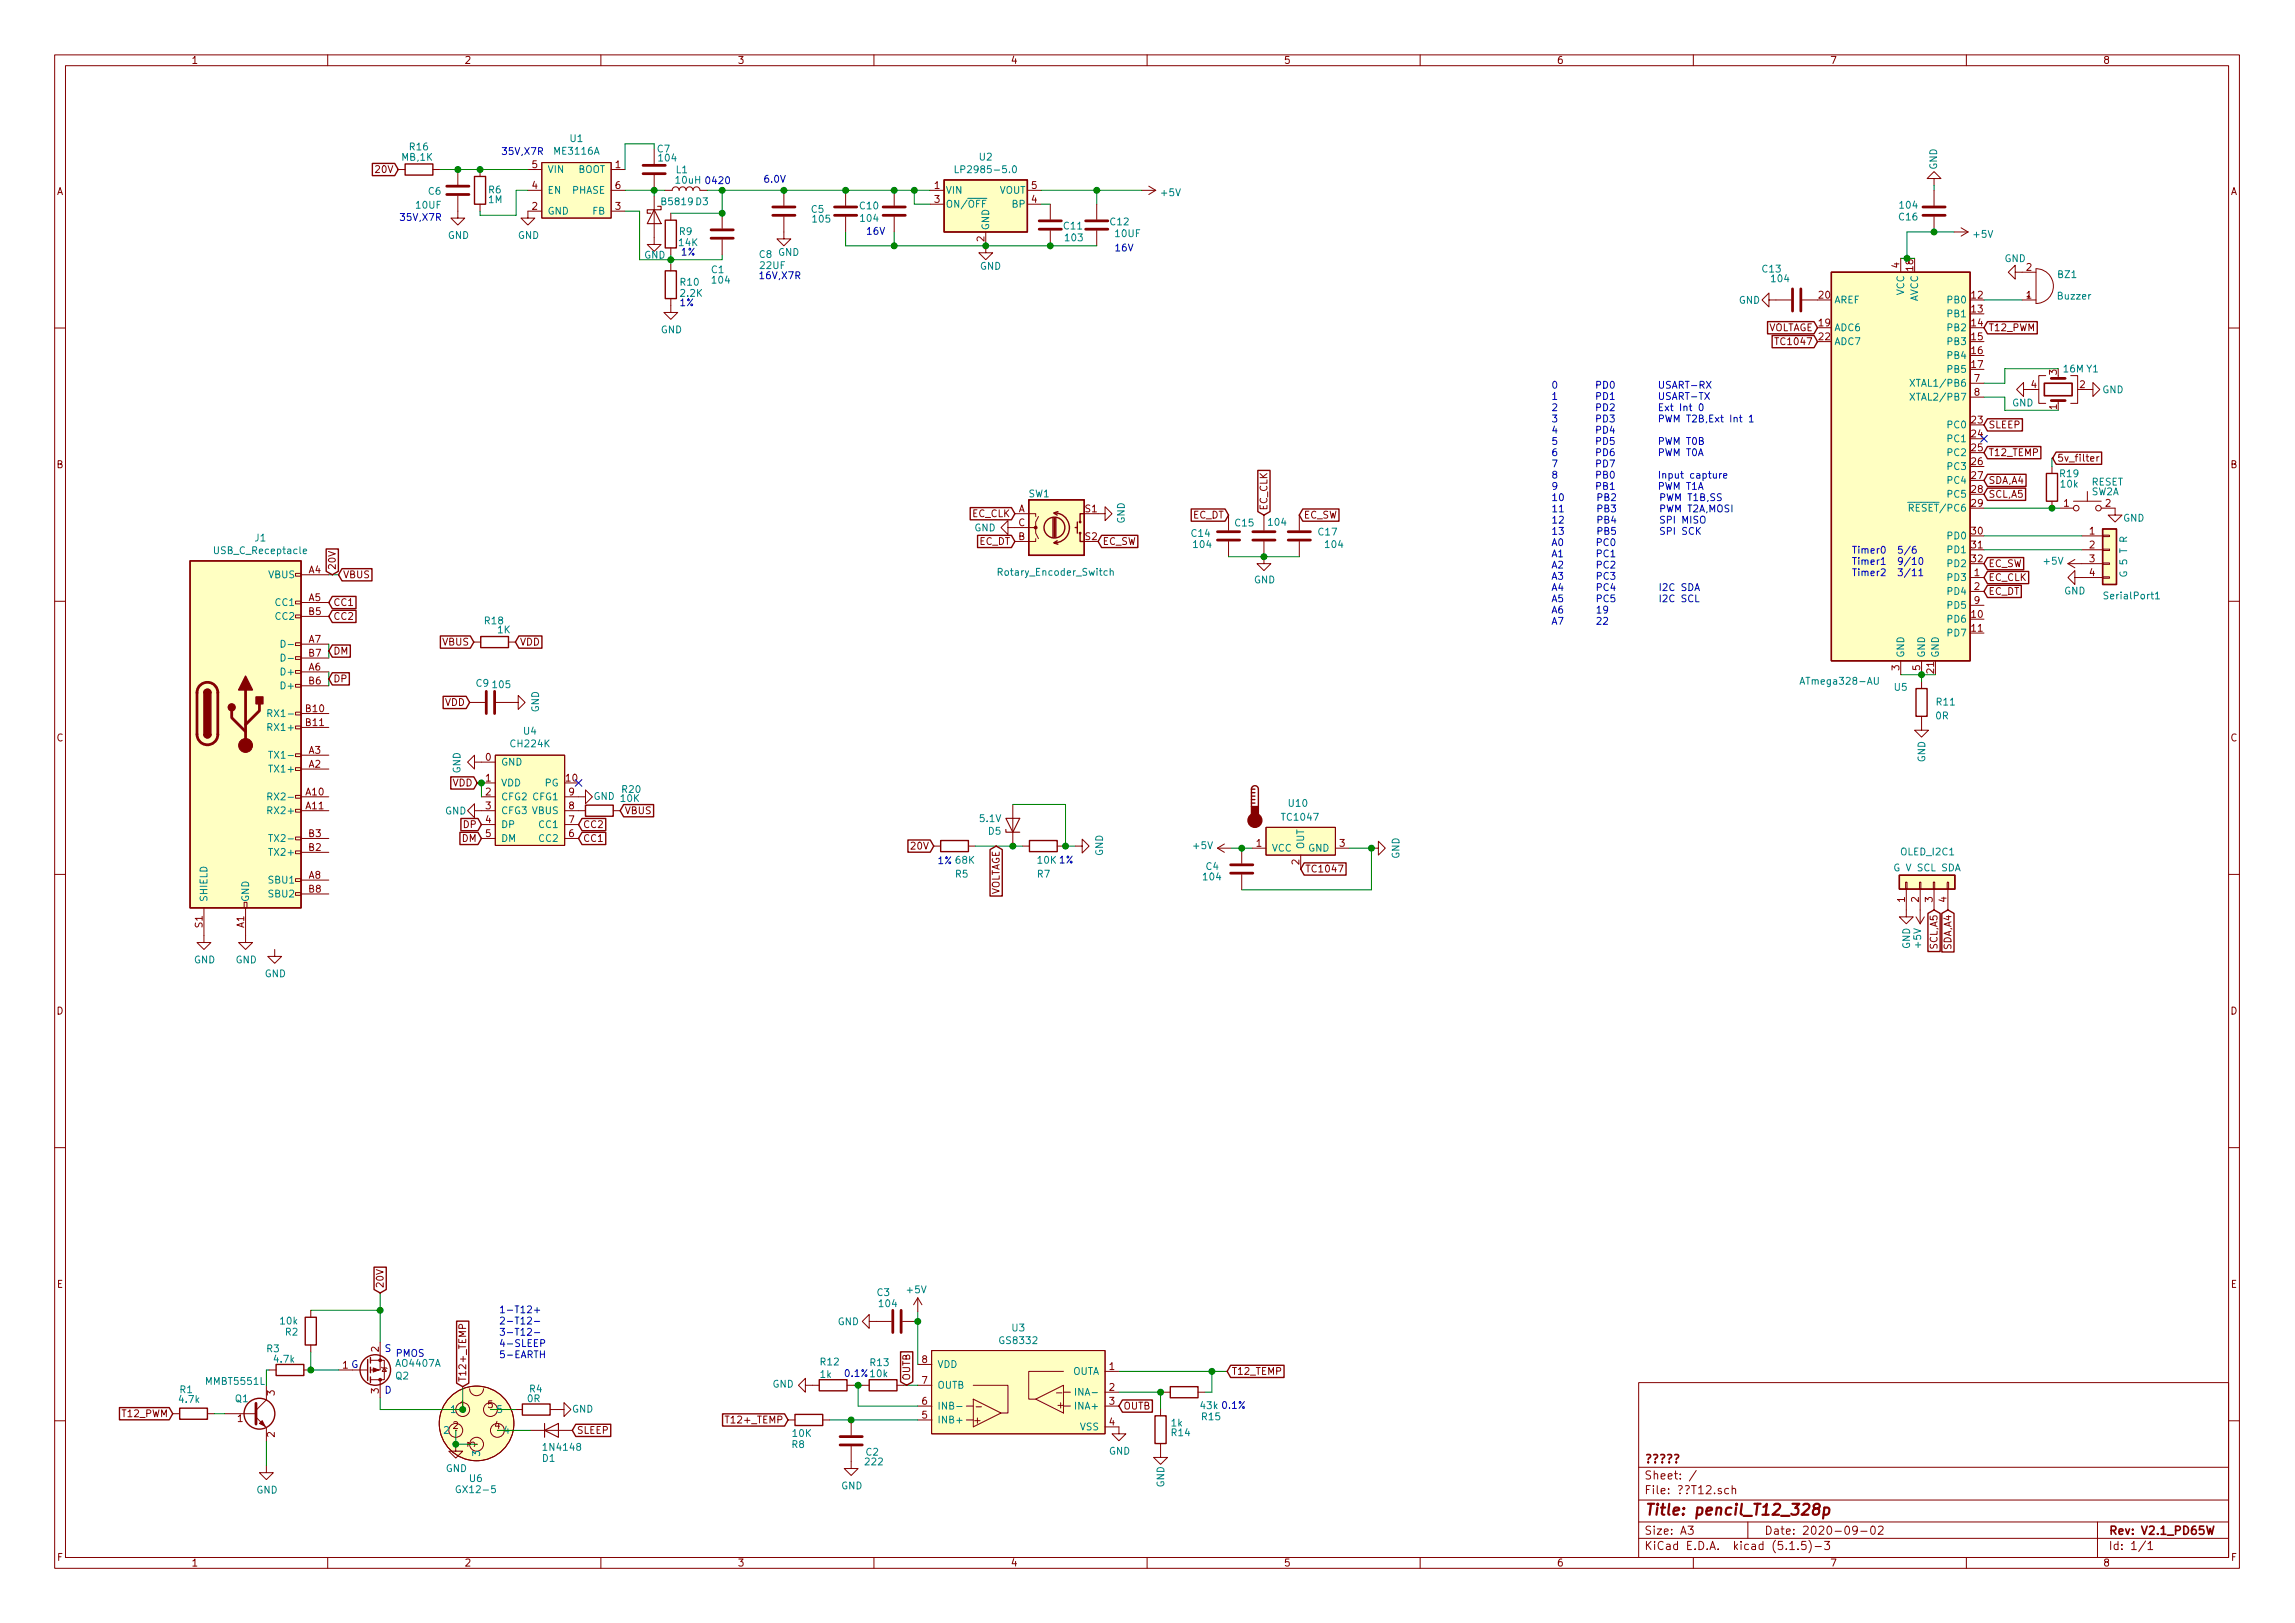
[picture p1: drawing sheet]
<svg xmlns="http://www.w3.org/2000/svg" width="420mm" height="297mm" viewBox="0 0 420 297" stroke-linecap="round" stroke-linejoin="round" font-family="sans-serif">
<defs><g id="words">
<text font-size="2.8" fill="#840000" x="301" y="277.3">Title: pencil_T12_328p</text>
<g font-size="2.1" fill="#840000">
<text x="301" y="273.5">File: T12.sch</text>
<text x="301" y="270.8">Sheet: /</text>
<text x="301" y="280.9">Size: A3</text>
<text x="323" y="280.9">Date: 2020-09-02</text>
<text x="386" y="280.9">Rev: V2.1_PD65W</text>
<text x="301" y="283.7">KiCad E.D.A. kicad (5.1.5)-3</text>
<text x="386" y="283.7">Id: 1/1</text>
</g>
<g font-size="1.8" fill="#840000">
<text x="35" y="11.7">1</text>
<text x="85" y="11.7">2</text>
<text x="135" y="11.7">3</text>
<text x="185" y="11.7">4</text>
<text x="235" y="11.7">5</text>
<text x="285" y="11.7">6</text>
<text x="335" y="11.7">7</text>
<text x="385" y="11.7">8</text>
<text x="10.4" y="35.7">A</text>
<text x="69" y="31.7">20V</text>
<text x="97.4" y="34.6">4</text>
<text x="97.4" y="30.8">5</text>
<text x="112.7" y="30.8">1</text>
<text x="112.7" y="34.6">6</text>
<text x="171.1" y="34.6">1</text>
<text x="188.9" y="34.6">5</text>
<text x="408.4" y="35.7">A</text>
<text x="97.4" y="38.4">2</text>
<text x="112.7" y="38.4">3</text>
<text x="171.1" y="37.1">3</text>
<text x="188.9" y="37.1">4</text>
<text x="180.2" y="44.2" transform="rotate(-90 180.2 44.2)">2</text>
<text x="347.7" y="49" transform="rotate(-90 347.7 49)">4</text>
<text x="371" y="49.6">2</text>
<text x="333" y="59.7">19</text>
<text x="333" y="54.6">20</text>
<text x="361" y="54.6">12</text>
<text x="361" y="57.2">13</text>
<text x="361" y="59.7">14</text>
<text x="371" y="54.6">1</text>
<text x="323.4" y="60.6">VOLTAGE</text>
<text x="325.7" y="63.2">TC1047</text>
<text x="333" y="62.3">22</text>
<text x="361" y="62.3">15</text>
<text x="361" y="64.8">16</text>
<text x="364" y="60.6">T12_PWM</text>
<text x="361" y="67.3">17</text>
<text x="361.5" y="69.9">7</text>
<text x="371.9" y="71">4</text>
<text x="376.6" y="68.6" transform="rotate(-90 376.6 68.6)">3</text>
<text x="380.8" y="71">2</text>
<text x="361" y="77.5">23</text>
<text x="361.5" y="72.4">8</text>
<text x="376.6" y="74.9" transform="rotate(-90 376.6 74.9)">1</text>
<text x="361" y="80">24</text>
<text x="361" y="82.6">25</text>
<text x="364" y="83.5">T12_TEMP</text>
<text x="364" y="78.4">SLEEP</text>
<text x="10.4" y="85.7">B</text>
<text x="361" y="85.1">26</text>
<text x="361" y="87.7">27</text>
<text x="364" y="88.6">SDA,A4</text>
<text x="376.6" y="84.5">5v_filter</text>
<text x="408.4" y="85.7">B</text>
<text x="177.9" y="94.7">EC_CLK</text>
<text x="186.4" y="93.8">A</text>
<text x="198.7" y="93.8">S1</text>
<text x="218.3" y="94.9">EC_DT</text>
<text x="232" y="93.5" transform="rotate(-90 232 93.5)">EC_CLK</text>
<text x="238.7" y="94.9">EC_SW</text>
<text x="361" y="90.2">28</text>
<text x="361" y="92.7">29</text>
<text x="364" y="91.1">SCL,A5</text>
<text x="377.9" y="92.7">1</text>
<text x="385.5" y="92.7">2</text>
<text x="179.2" y="99.7">EC_DT</text>
<text x="186.4" y="98.8">B</text>
<text x="186.4" y="96.3">C</text>
<text x="198.7" y="98.8">S2</text>
<text x="201.8" y="99.7">EC_SW</text>
<text x="361" y="97.8">30</text>
<text x="361" y="100.4">31</text>
<text x="382.5" y="97.8">1</text>
<text x="382.5" y="100.4">2</text>
<text x="56.5" y="104.9">A4</text>
<text x="61.5" y="104.4" transform="rotate(-90 61.5 104.4)">20V</text>
<text x="62.8" y="105.8">VBUS</text>
<text x="361" y="102.9">32</text>
<text x="361.5" y="105.4">1</text>
<text x="361.5" y="108">2</text>
<text x="364" y="106.3">EC_CLK</text>
<text x="364" y="103.8">EC_SW</text>
<text x="382.5" y="102.9">3</text>
<text x="382.5" y="105.4">4</text>
<text x="56.5" y="110">A5</text>
<text x="56.5" y="112.6">B5</text>
<text x="61" y="113.4">CC2</text>
<text x="61" y="110.9">CC1</text>
<text x="361" y="113.1">10</text>
<text x="361.5" y="110.5">9</text>
<text x="364" y="108.9">EC_DT</text>
<text x="56.5" y="117.6">A7</text>
<text x="61" y="119.8">DM</text>
<text x="81.1" y="118.1">VBUS</text>
<text x="95.1" y="118.1">VDD</text>
<text x="361" y="115.6">11</text>
<text x="56.5" y="122.7">A6</text>
<text x="56.5" y="125.3">B6</text>
<text x="56.5" y="120.2">B7</text>
<text x="61" y="124.9">DP</text>
<text x="347.7" y="122.7" transform="rotate(-90 347.7 122.7)">3</text>
<text x="351.5" y="122.7" transform="rotate(-90 351.5 122.7)">5</text>
<text x="354.1" y="123.2" transform="rotate(-90 354.1 123.2)">21</text>
<text x="56" y="130.3">B10</text>
<text x="81.5" y="129.2">VDD</text>
<text x="10.4" y="135.7">C</text>
<text x="56" y="132.9">B11</text>
<text x="56.5" y="138">A3</text>
<text x="408.4" y="135.7">C</text>
<text x="56.5" y="140.5">A2</text>
<text x="82.9" y="143.9">VDD</text>
<text x="88.9" y="139.2">0</text>
<text x="88.9" y="143">1</text>
<text x="103.7" y="143">10</text>
<text x="56" y="145.6">A10</text>
<text x="56" y="148.1">A11</text>
<text x="88.9" y="145.6">2</text>
<text x="88.9" y="148.1">3</text>
<text x="104.2" y="148.1">8</text>
<text x="104.2" y="145.6">9</text>
<text x="114.3" y="149">VBUS</text>
<text x="56.5" y="155.7">B2</text>
<text x="56.5" y="153.2">B3</text>
<text x="84.6" y="154.1">DM</text>
<text x="84.9" y="151.5">DP</text>
<text x="88.9" y="150.7">4</text>
<text x="88.9" y="153.2">5</text>
<text x="104.2" y="153.2">6</text>
<text x="104.2" y="150.7">7</text>
<text x="106.7" y="154.1">CC1</text>
<text x="106.7" y="151.5">CC2</text>
<text x="167" y="155.5">20V</text>
<text x="230" y="155">1</text>
<text x="245.3" y="155">3</text>
<text x="56.5" y="160.8">A8</text>
<text x="237.9" y="158.3" transform="rotate(-90 237.9 158.3)">2</text>
<text x="238.9" y="159.7">TC1047</text>
<text x="56.5" y="163.4">B8</text>
<text x="183" y="164.2" transform="rotate(-90 183 164.2)">VOLTAGE</text>
<text x="348.7" y="165.1" transform="rotate(-90 348.7 165.1)">1</text>
<text x="351.3" y="165.1" transform="rotate(-90 351.3 165.1)">2</text>
<text x="353.8" y="165.1" transform="rotate(-90 353.8 165.1)">3</text>
<text x="356.4" y="165.1" transform="rotate(-90 356.4 165.1)">4</text>
<text x="37.1" y="169.8" transform="rotate(-90 37.1 169.8)">S1</text>
<text x="44.7" y="169.8" transform="rotate(-90 44.7 169.8)">A1</text>
<text x="354.7" y="173.6" transform="rotate(-90 354.7 173.6)">SCL,A5</text>
<text x="357.3" y="173.8" transform="rotate(-90 357.3 173.8)">SDA,A4</text>
<text x="10.4" y="185.7">D</text>
<text x="408.4" y="185.7">D</text>
<text x="10.4" y="235.7">E</text>
<text x="70.2" y="235.9" transform="rotate(-90 70.2 235.9)">20V</text>
<text x="408.4" y="235.7">E</text>
<text x="69.3" y="247.4" transform="rotate(-90 69.3 247.4)">2</text>
<text x="168.8" y="249.5">8</text>
<text x="203.1" y="250.7">1</text>
<text x="225.5" y="251.6">T12_TEMP</text>
<text x="50.3" y="255.4" transform="rotate(-90 50.3 255.4)">3</text>
<text x="69.3" y="255" transform="rotate(-90 69.3 255)">3</text>
<text x="84.2" y="257.7">1</text>
<text x="85.3" y="253" transform="rotate(-90 85.3 253)">T12+_TEMP</text>
<text x="89.3" y="257.7">5</text>
<text x="166.6" y="252.7" transform="rotate(-90 166.6 252.7)">OUTB</text>
<text x="168.8" y="257.1">6</text>
<text x="168.8" y="253.3">7</text>
<text x="193.6" y="255.5">-</text>
<text x="193.7" y="257.8">+</text>
<text x="203.1" y="254.5">2</text>
<text x="203.1" y="257.1">3</text>
<text x="205.6" y="258">OUTB</text>
<text x="22.5" y="259.4">T12_PWM</text>
<text x="43.5" y="260.3">1</text>
<text x="50.3" y="263" transform="rotate(-90 50.3 263)">2</text>
<text x="83" y="261.5">2</text>
<text x="90.6" y="261.5">4</text>
<text x="105.6" y="262.4">SLEEP</text>
<text x="133.5" y="260.5">T12+_TEMP</text>
<text x="168.8" y="259.6">5</text>
<text x="178.4" y="260.6">+</text>
<text x="178.9" y="258">-</text>
<text x="203.1" y="260.9">4</text>
<text x="87" y="264.8" transform="rotate(-90 87 264.8)">3</text>
<text x="10.5" y="285.7">F</text>
<text x="35" y="286.7">1</text>
<text x="85" y="286.7">2</text>
<text x="135" y="286.7">3</text>
<text x="185" y="286.7">4</text>
<text x="235" y="286.7">5</text>
<text x="285" y="286.7">6</text>
<text x="335" y="286.7">7</text>
<text x="385" y="286.7">8</text>
<text x="408.5" y="285.7">F</text>
</g>
<g font-size="1.8" fill="#008484">
<text x="73.6" y="29.4">MB,1K</text>
<text x="75.1" y="27.5">R16</text>
<text x="101.6" y="28.3">ME3116A</text>
<text x="104.4" y="26">U1</text>
<text x="120.4" y="27.9">C7</text>
<text x="120.7" y="29.6">104</text>
<text x="179.3" y="29.4">U2</text>
<text x="78.5" y="35.6">C6</text>
<text x="89.5" y="35.4">R6</text>
<text x="100.2" y="35.5">EN</text>
<text x="100.2" y="31.7">VIN</text>
<text x="104.8" y="35.5">PHASE</text>
<text x="105.8" y="31.7">BOOT</text>
<text x="123.8" y="31.7">L1</text>
<text x="173.1" y="35.5">VIN</text>
<text x="175.8" y="31.7">LP2985-5.0</text>
<text x="182.9" y="35.5">VOUT</text>
<text x="212.7" y="35.9">+5V</text>
<text x="354.6" y="31.1" transform="rotate(-90 354.6 31.1)">GND</text>
<text x="76.3" y="38.2">10UF</text>
<text x="89.5" y="37.2">1M</text>
<text x="100.2" y="39.3">GND</text>
<text x="108.5" y="39.3">FB</text>
<text x="121.4" y="37.6">B5819 D3</text>
<text x="148.6" y="38.9">C5</text>
<text x="148.9" y="40.7">105</text>
<text x="157.5" y="38.3">C10</text>
<text x="157.7" y="40.6">104</text>
<text x="173.1" y="38">ON/OFF</text>
<text x="185.4" y="38">BP</text>
<text x="194.8" y="42">C11</text>
<text x="203.3" y="41.2">C12</text>
<text x="347.7" y="40.3">C16</text>
<text x="347.9" y="38.2">104</text>
<text x="82" y="43.7">GND</text>
<text x="94.8" y="43.7">GND</text>
<text x="117.9" y="47.3">GND</text>
<text x="124.4" y="45">14K</text>
<text x="124.4" y="43">R9</text>
<text x="139" y="47.2">C8 GND</text>
<text x="181.1" y="42.2" transform="rotate(-90 181.1 42.2)">GND</text>
<text x="195.1" y="44.2">103</text>
<text x="204.3" y="43.4">10UF</text>
<text x="361.4" y="43.5">+5V</text>
<text x="367" y="48">GND</text>
<text x="124.6" y="52.3">R10</text>
<text x="130.3" y="50">C1</text>
<text x="130.5" y="51.9">104</text>
<text x="139.2" y="49.2">22UF</text>
<text x="179.4" y="49.4">GND</text>
<text x="322.7" y="49.9">C13</text>
<text x="324.4" y="51.6">104</text>
<text x="376.8" y="50.9">BZ1</text>
<text x="124.7" y="54.3">2.2K</text>
<text x="318.3" y="55.6">GND</text>
<text x="335.8" y="55.5">AREF</text>
<text x="348.6" y="54.1" transform="rotate(-90 348.6 54.1)">VCC</text>
<text x="351.2" y="55.3" transform="rotate(-90 351.2 55.3)">AVCC</text>
<text x="356.7" y="55.5">PB0</text>
<text x="356.7" y="58.1">PB1</text>
<text x="376.8" y="54.8">Buzzer</text>
<text x="121" y="61">GND</text>
<text x="335.8" y="60.6">ADC6</text>
<text x="335.8" y="63.2">ADC7</text>
<text x="356.7" y="60.6">PB2</text>
<text x="356.7" y="63.2">PB3</text>
<text x="356.7" y="65.7">PB4</text>
<text x="350.6" y="70.8">XTAL1/PB6</text>
<text x="356.7" y="68.2">PB5</text>
<text x="377.9" y="68.2">16M Y1</text>
<text x="384.9" y="72">GND</text>
<text x="350.6" y="73.3">XTAL2/PB7</text>
<text x="368.4" y="74.4">GND</text>
<text x="356.7" y="78.4">PC0</text>
<text x="356.7" y="80.9">PC1</text>
<text x="356.7" y="83.5">PC2</text>
<text x="356.7" y="86">PC3</text>
<text x="356.7" y="88.6">PC4</text>
<text x="377.2" y="87.3">R19</text>
<text x="377.3" y="89.2">10k</text>
<text x="382.9" y="88.9">RESET</text>
<text x="188.3" y="91">SW1</text>
<text x="205.9" y="95.8" transform="rotate(-90 205.9 95.8)">GND</text>
<text x="350.3" y="93.6">RESET/PC6</text>
<text x="356.7" y="91.1">PC5</text>
<text x="382.9" y="90.6">SW2A</text>
<text x="388.7" y="95.5">GND</text>
<text x="39.5" y="101.4">USB_C_Receptacle</text>
<text x="46.7" y="99.1">J1</text>
<text x="178.4" y="97.2">GND</text>
<text x="218.2" y="98.3">C14</text>
<text x="218.6" y="100.3">104</text>
<text x="226.2" y="96.4">C15</text>
<text x="232.3" y="96.2">104</text>
<text x="241.4" y="98">C17</text>
<text x="242.7" y="100.3">104</text>
<text x="356.7" y="98.7">PD0</text>
<text x="356.7" y="101.3">PD1</text>
<text x="49.2" y="105.8">VBUS</text>
<text x="183.1" y="105.4">Rotary_Encoder_Switch</text>
<text x="229.6" y="106.8">GND</text>
<text x="356.7" y="106.3">PD3</text>
<text x="356.7" y="103.8">PD2</text>
<text x="374.3" y="103.3">+5V</text>
<text x="389.4" y="105" transform="rotate(-90 389.4 105)">G 5 T R</text>
<text x="50.6" y="110.9">CC1</text>
<text x="50.6" y="113.4">CC2</text>
<text x="356.7" y="114">PD6</text>
<text x="356.7" y="108.9">PD4</text>
<text x="356.7" y="111.4">PD5</text>
<text x="377.9" y="108.8">GND</text>
<text x="385.6" y="109.7">SerialPort1</text>
<text x="88.8" y="114.3">R18</text>
<text x="91.1" y="115.9">1K</text>
<text x="356.7" y="116.5">PD7</text>
<text x="51.8" y="123.6">D+</text>
<text x="87.2" y="125.7">C9</text>
<text x="90.3" y="125.9">105</text>
<text x="330.3" y="125.3">ATmega328-AU</text>
<text x="348.6" y="120.4" transform="rotate(-90 348.6 120.4)">GND</text>
<text x="352.4" y="120.4" transform="rotate(-90 352.4 120.4)">GND</text>
<text x="355" y="120.4" transform="rotate(-90 355 120.4)">GND</text>
<text x="50.1" y="131.2">RX1-</text>
<text x="51.8" y="126.1">D+</text>
<text x="98.7" y="130.4" transform="rotate(-90 98.7 130.4)">GND</text>
<text x="346.9" y="126.4">U5</text>
<text x="354.4" y="131.7">0R</text>
<text x="354.6" y="129.1">R11</text>
<text x="49.6" y="133.8">RX1+</text>
<text x="93.6" y="136.8">CH224K</text>
<text x="95.9" y="134.5">U4</text>
<text x="49.8" y="141.4">TX1+</text>
<text x="50.3" y="138.8">TX1-</text>
<text x="84.3" y="141.6" transform="rotate(-90 84.3 141.6)">GND</text>
<text x="91.7" y="140.1">GND</text>
<text x="91.7" y="143.9">VDD</text>
<text x="99.8" y="143.9">PG</text>
<text x="352.5" y="139.5" transform="rotate(-90 352.5 139.5)">GND</text>
<text x="49.6" y="149">RX2+</text>
<text x="50.1" y="146.5">RX2-</text>
<text x="81.5" y="149.1">GND</text>
<text x="91.7" y="146.5">CFG2 CFG1</text>
<text x="91.7" y="149">CFG3 VBUS</text>
<text x="108.7" y="146.4">GND 10K</text>
<text x="113.9" y="145.1">R20</text>
<text x="236" y="147.7">U10</text>
<text x="50.3" y="154.1">TX2-</text>
<text x="91.7" y="151.5">DP</text>
<text x="91.7" y="154.1">DM</text>
<text x="98.8" y="154.1">CC2</text>
<text x="98.8" y="151.5">CC1</text>
<text x="179.5" y="150.5">5.1V</text>
<text x="181" y="152.8">D5</text>
<text x="218.6" y="155.4">+5V</text>
<text x="232.8" y="155.9">VCC</text>
<text x="234.8" y="150.2">TC1047</text>
<text x="238.8" y="155.5" transform="rotate(-90 238.8 155.5)">OUT</text>
<text x="239.5" y="155.9">GND</text>
<text x="49.4" y="161.7">SBU1</text>
<text x="49.8" y="156.6">TX2+</text>
<text x="175" y="160.6">R5</text>
<text x="189.9" y="160.6">R7</text>
<text x="201.9" y="156.7" transform="rotate(-90 201.9 156.7)">GND</text>
<text x="220.4" y="161.1">104</text>
<text x="220.8" y="159.2">C4</text>
<text x="256.2" y="157.2" transform="rotate(-90 256.2 157.2)">GND</text>
<text x="347.2" y="159.5">G V SCL SDA</text>
<text x="348.1" y="156.6">OLED_I2C1</text>
<text x="38" y="165.1" transform="rotate(-90 38 165.1)">SHIELD</text>
<text x="45.6" y="165.1" transform="rotate(-90 45.6 165.1)">GND</text>
<text x="49.4" y="164.2">SBU2</text>
<text x="349.7" y="173.7" transform="rotate(-90 349.7 173.7)">GND</text>
<text x="351.7" y="173.4" transform="rotate(-90 351.7 173.4)">+5V</text>
<text x="35.5" y="176.3">GND</text>
<text x="43.1" y="176.3">GND</text>
<text x="48.5" y="178.9">GND</text>
<text x="160.6" y="237.2">C3</text>
<text x="161.1" y="239.2">104</text>
<text x="166.1" y="236.7">+5V</text>
<text x="51.4" y="242.4">10k</text>
<text x="52.3" y="244.4">R2</text>
<text x="153.4" y="242.5">GND</text>
<text x="183.2" y="246">GS8332</text>
<text x="185.3" y="243.7">U3</text>
<text x="48.9" y="247.5">R3</text>
<text x="50.3" y="249.4">4.7k</text>
<text x="72.6" y="250.2">AO4407A</text>
<text x="150.3" y="249.9">R12</text>
<text x="159.4" y="250">R13</text>
<text x="171.6" y="250.4">VDD</text>
<text x="196.3" y="251.6">OUTA</text>
<text x="32.9" y="256.8">4.7k</text>
<text x="33" y="255">R1</text>
<text x="37.9" y="253.5">MMBT5551L</text>
<text x="43.1" y="256.6">Q1</text>
<text x="72.5" y="252.5">Q2</text>
<text x="96.6" y="256.6">0R</text>
<text x="97" y="254.8">R4</text>
<text x="141.4" y="254">GND</text>
<text x="150.2" y="252.2">1k</text>
<text x="171.6" y="258">INB-</text>
<text x="171.6" y="254.2">OUTB</text>
<text x="197.2" y="258">INA+</text>
<text x="197.7" y="255.4">INA-</text>
<text x="81.4" y="262.4">2</text>
<text x="82.7" y="258.6">1</text>
<text x="90.8" y="258.6">5</text>
<text x="92.1" y="262.4">4</text>
<text x="104.7" y="258.5">GND</text>
<text x="145.2" y="263">10K</text>
<text x="171.6" y="260.5">INB+</text>
<text x="197.8" y="261.8">VSS</text>
<text x="214.5" y="261.1">1k</text>
<text x="214.5" y="262.9">R14</text>
<text x="220.1" y="259.9">R15</text>
<text x="81.6" y="269.4">GND</text>
<text x="87.9" y="266.3" transform="rotate(-90 87.9 266.3)">3</text>
<text x="99.3" y="267.5">D1</text>
<text x="99.8" y="265.5">1N4148</text>
<text x="145" y="265">R8</text>
<text x="158.5" y="268.2">222</text>
<text x="158.6" y="266.4">C2</text>
<text x="203" y="266.2">GND</text>
<text x="46.9" y="273.3">GND</text>
<text x="84.1" y="273.3">GX12-5</text>
<text x="86" y="271.2">U6</text>
<text x="154" y="272.6">GND</text>
<text x="213.2" y="272.2" transform="rotate(-90 213.2 272.2)">GND</text>
</g>
<g font-size="1.8" fill="#0000c2">
<text x="91.7" y="28.4">35V,X7R</text>
<text x="123.8" y="33.6">10uH 0420</text>
<text x="139.7" y="33.4">6.0V</text>
<text x="73" y="40.4">35V,X7R</text>
<text x="124.6" y="46.8">1%</text>
<text x="158.5" y="43">16V</text>
<text x="204" y="46">16V</text>
<text x="138.8" y="51.1">16V,X7R</text>
<text x="124.3" y="56">1%</text>
<text x="284" y="71.1">0</text>
<text x="284" y="73.2">1</text>
<text x="284" y="75.2">2</text>
<text x="284" y="77.3">3</text>
<text x="284" y="79.4">4</text>
<text x="284" y="81.4">5</text>
<text x="284" y="83.5">6</text>
<text x="284" y="85.5">7</text>
<text x="284" y="87.6">8</text>
<text x="284" y="89.6">9</text>
<text x="284" y="91.7">10</text>
<text x="284" y="93.8">11</text>
<text x="284" y="95.8">12</text>
<text x="284" y="97.9">13</text>
<text x="284" y="99.9">A0</text>
<text x="284" y="102">A1</text>
<text x="339" y="101.3">Timer0 5/6</text>
<text x="284" y="104">A2</text>
<text x="284" y="106.1">A3</text>
<text x="339" y="103.4">Timer1 9/10</text>
<text x="339" y="105.4">Timer2 3/11</text>
<text x="284" y="108.2">A4</text>
<text x="284" y="110.2">A5</text>
<text x="284" y="112.3">A6</text>
<text x="284" y="114.3">A7</text>
<text x="171.6" y="158.2">1% 68K</text>
<text x="190" y="158.1">10K 1%</text>
<text x="91.3" y="240.3">1-T12+</text>
<text x="91.3" y="242.4">2-T12-</text>
<text x="91.3" y="244.5">3-T12-</text>
<text x="62.8" y="250.5">1 G</text>
<text x="70.4" y="247.4">S</text>
<text x="72.4" y="248.3">PMOS</text>
<text x="91.3" y="246.5">4-SLEEP</text>
<text x="91.3" y="248.6">5-EARTH</text>
<text x="70.4" y="255.1">D</text>
<text x="154.4" y="252">0.1% 10k</text>
<text x="219.9" y="257.9">43k 0.1%</text>
</g>
<text font-size="1.8" fill="#008400" x="350.3" y="49.5" transform="rotate(-90 350.3 49.5)">18</text>
</g></defs>
<g fill="none" stroke="#840000" stroke-width=".18">
<path d="M10 10h400v277h-400zM12 12h396v273.1h-396zM60 10v2M110 10v2M160 10v2M210 10v2M260 10v2M310 10v2M360 10v2M72.9 31h1.3M79.2 31h1.3M83.8 35.9v4h1.3l-1.3 1.3-1.3-1.3h1.3"/>
<path d="M83.8 31v2.8M87.9 31v1.3M87.9 37.4v1.2M96.6 34.8h2.6M96.6 31h2.6M99.2 29.8h12.7v10.1h-12.7zM99.2 38.6h-2.6v1.3h1.3l-1.3 1.3-1.2-1.3h1.2M111.9 34.8h2.5M111.9 31h2.5M111.9 38.6h2.5M119.8 35.9v8.8h1.2l-1.2 1.3-1.3-1.3h1.3M119.8 27.2v2.8"/>
<path d="M119.8 32v2.8M121.8 34.8h1.3a.63 .63 0 0 1 .6-.6 .63 .63 0 0 1 .6 .6 .63 .63 0 0 1 .7-.6 .63 .63 0 0 1 .6 .6 .63 .63 0 0 1 .6-.6 .63 .63 0 0 1 .7 .6 .63 .63 0 0 1 .6-.6 .63 .63 0 0 1 .6 .6h1.3M122.8 39v1.3M132.2 39v2.8M143.5 39.7v4h1.3l-1.3 1.3-1.3-1.3h1.3M143.5 34.8v2.8M154.8 34.8v2.8M154.8 39.7v2.8M163.7 34.8v2.8M163.7 39.7v2.8M170.3 34.8h2.5M170.3 37.4h2.5"/>
<path d="M188.1 34.8h2.5M188.1 37.4h2.5M192.3 37.4v2.8M200.8 37.4v2.8M209 34.8h2.6M210.3 34.1l1.3 .7M211.6 34.8l-1.3 .8M354.1 32.7h1.2l-1.2-1.3-1.3 1.3h1.3v1.2M354.1 34.8v2.8M354.1 39.7v2.8M122.8 54.6v2.6h1.3l-1.3 1.3-1.3-1.3h1.3M122.8 45.4v1.2"/>
<path d="M122.8 48.3v1.3M132.2 43.9v2.7M180.5 42.5v3.8h1.2l-1.2 1.2-1.3-1.2h1.3M192.3 42.2v2.8M200.8 42.2v2.8M323.8 54.9v-1.3l-1.2 1.3 1.2 1.3v-1.3h4.1M329.9 54.9h2.8M348 47.3v2.5M357.8 42.5h2.5M359 41.7l1.3 .8M360.3 42.5l-1.3 .7M368.9 49.8v-1.2l-1.2 1.2 1.2 1.3v-1.3h3.8"/>
<path d="M370.2 54.9h2.5M372.7 49.2a3.2 3.2 0 0 1 3.2 3.2 3.2 3.2 0 0 1-3.2 3.1zM10 60h2M324.9 61.8h.7M360.7 70.1h2.5M360.7 72.7h2.5M370.5 71.3v-1.3l-1.3 1.3 1.3 1.3v-1.3h1.2M374.5 68.7h-1.2v5.1h1.2M376.8 68.7v.6M376.8 73.3v.5M379.1 68.7h1.3v5.1h-1.3M381.9 71.3h1.3v-1.3l1.2 1.3-1.2 1.3v-1.3"/>
<path d="M408 60h2M184.5 96.6v-1.3l-1.2 1.3 1.2 1.2v-1.2h5.1v1l.5 1M185.8 94h3.8v.5M189.6 98.6v.5h-3.8M190.1 94.5l-.5 1v1.1h-.5M201 94h1.3v-1.3l1.3 1.3-1.3 1.3v-1.3M224.9 94.3v2.8M224.9 99.1v2.8M231.4 99.1v4.1h1.3l-1.3 1.2-1.3-1.2h1.3M231.4 94.3v2.8M237.9 94.3v2.8M237.9 99.1v2.8"/>
<path d="M375.7 85.4v1.3M375.7 91.7v1.3M377.1 93h2.5M379.6 91.7h5.1M381.1 98.1h3.8M382.1 90v1.7M383.9 83.6v.8M384.3 83.6l-.4 .2M384.7 93h2.5v1.3h1.3l-1.3 1.2-1.2-1.2h1.2M384.9 98h1.3v.2h-1.3zM10 110h2M54.1 117.6h1v.5h-1z"/>
<path d="M54.1 112.6h1v.5h-1zM54.1 110h1v.5h-1zM54.1 104.9h1v.5h-1zM55.1 105.2h5.1M55.1 110.3h5.1M55.1 117.9h5.1M55.1 112.8h5.1M86.7 117.5h1.3M93.1 117.5h1.3M360.7 105.7h2.5M360.7 108.2h2.5M360.7 110.8h2.5"/>
<path d="M378.6 103.2l1.3 .7M378.6 103.2h6.3M379.9 105.7v-1.3l-1.3 1.3 1.3 1.3v-1.3h5M379.9 102.4l-1.3 .8M381.1 100.6h3.8M384.9 105.6h1.3v.2h-1.3zM384.9 103h1.3v.3h-1.3zM384.9 100.5h1.3v.2h-1.3zM408 110h2M54.1 138h1v.5h-1zM54.1 132.9h1v.5h-1zM54.1 130.3h1v.5h-1z"/>
<path d="M54.1 125.3h1v.5h-1zM54.1 122.7h1v.5h-1zM54.1 120.2h1v.5h-1zM55.1 138.2h5.1M55.1 123h5.1M55.1 130.6h5.1M55.1 133.1h5.1M55.1 125.5h5.1M55.1 120.4h5.1M86 128.6h2.8M86.9 139.5v-1.3l-1.3 1.3 1.3 1.3v-1.3h3.8M90.7 138.2h12.7v16.5h-12.7z"/>
<path d="M90.8 128.6h4.1v-1.3l1.2 1.3-1.2 1.2v-1.2M348 120.9v2.6M351.8 131.1v2.5h1.3l-1.3 1.3-1.3-1.3h1.3M351.8 120.9v2.6M351.8 124.8v1.2M54.1 155.7h1v.5h-1zM54.1 153.2h1v.5h-1zM54.1 148.1h1v.5h-1zM54.1 145.6h1v.5h-1zM54.1 140.5h1v.5h-1zM55.1 145.8h5.1M55.1 148.4h5.1"/>
<path d="M55.1 153.5h5.1M55.1 140.8h5.1M55.1 156h5.1M86.9 148.4v-1.3l-1.3 1.3 1.3 1.2v-1.2h3.8M88.1 143.3h2.6M88.1 145.8h2.6M88.1 150.9h2.6M88.1 153.5h2.6M103.4 145.8h3.8v-1.2l1.3 1.2-1.3 1.3v-1.3M103.4 148.4h3.8M103.4 150.9h2.5M103.4 153.5h2.5"/>
<path d="M112.3 148.4h1.2M170.9 154.8h1.3M177.3 154.8h1.3M185.4 147.2v7.6M187.2 154.8h1.3M193.5 154.8h1.3M196.8 154.8h1.3v-1.2l1.3 1.2-1.3 1.3v-1.3M222.9 155.2l1.3 .8M222.9 155.2h2.5M224.2 154.5l-1.3 .7M227.3 155.2v2.8M229.2 155.2h2.6"/>
<path d="M231.8 151.4h12.7v5.1h-12.7zM238.1 156.5v2.5M244.5 155.2h2.5M245 158.3h.9l-.6 1.3M251.1 155.2h1.2v-1.2l1.3 1.2-1.3 1.3v-1.3M10 160h2M37.3 166.2v6.3h1.3l-1.3 1.3-1.2-1.3h1.2M44.7 165.1h.5v1.1h-.5zM45 166.2v6.3h1.2l-1.2 1.3-1.3-1.3h1.3M50.3 173.8v1.2h1.3l-1.3 1.3-1.3-1.3h1.3M54.1 163.4h1v.5h-1zM54.1 160.8h1v.5h-1z"/>
<path d="M55.1 161.1h5.1M55.1 163.6h5.1M227.3 160.1v2.8M348.9 161.5h.2v1.2h-.2zM349 162.7v5.1h1.3l-1.3 1.3-1.3-1.3h1.3M350.8 167.8l.7 1.3M351.4 161.5h.3v1.2h-.3zM351.5 162.7v6.4M352.3 167.8l-.8 1.3M353.9 161.5h.3v1.2h-.3zM354.1 162.7v3.8M356.5 161.5h.2v1.2h-.2z"/>
<path d="M356.6 162.7v3.8M408 160h2M10 210h2M408 210h2M56.9 239.8v1.3M168 237.5l-.7 1.3M168 237.5v2.6M168 237.5l.8 1.3M31.6 258.7h1.3M38 258.7h1.2M41.1 258.7h5.8M46.9 259.4l1.9 1.9v2.5"/>
<path d="M48.8 253.7v2.5l-1.9 1.9M49.3 250.7h1.2M55.6 250.7h1.3M56.9 246.2v1.2M62 250.7h5.3M67.8 249h2.6v3.5h-2.6M69.6 245.7v5h-1.8M69.6 252.5v3.3M69.8 250.2l.2 .2h.7l.2 .1M70.4 250.4l.3 .6h-.7zM84.7 243.1l-.1-.6-.2-.1-.3 .1-.1 .6h1.3M86 254.2a1.27 1.27 0 0 0 1.2 1.2 1.27 1.27 0 0 0 1.3-1.2"/>
<path d="M94.4 258h1.2M100.7 258h2.6v-1.3l1.2 1.3-1.2 1.2v-1.2M132.7 259.2h.8M144.3 259.9h1.2M147.4 253.5v-1.2l-1.2 1.2 1.2 1.3v-1.3h2.6M150.6 259.9h1.3M155.1 253.5h1.2M155.8 259.9v2.8M157.9 253.5h1.2M159.1 241.8v-1.2l-1.2 1.2 1.2 1.3v-1.3h4.1M164.2 253.5h1.3M165.2 241.8h2.8"/>
<path d="M168 257.3h2.6M168 259.9h2.6M168 253.5h2.6M168 249.7h2.6M170.6 247.2h31.7v15.2h-31.7zM176.9 257.3h1.3M176.9 259.9h1.3M178.2 253.5h6.3v5.1h-1.2M178.2 256.1l5.1 2.5-5.1 2.5zM189.6 256.1l5.1-2.6v5.1zM194.7 251h-6.4v5.1h1.3M194.7 257.3h1.3"/>
<path d="M194.7 254.8h1.3M202.3 257.3h2.6M202.3 254.8h2.6M202.3 251h2.6M212.5 257.8v1.3M213 254.8h1.2M219.3 254.8h1.3M300 253h108v32.1h-108zM10 260h2M48.8 268.3v1.2h1.2l-1.2 1.3-1.3-1.3h1.3M83.4 264.3v1.3h1.3l-1.3 1.3-1.2-1.3h1.2M97.2 261.8h7.6"/>
<path d="M155.8 264.7v4.1h1.3l-1.3 1.2-1.2-1.2h1.2M202.3 261.1h2.6v1.3h1.2l-1.2 1.3-1.3-1.3h1.3M212.5 264.2v2.5h1.2l-1.2 1.3-1.3-1.3h1.3M300 278.5h108M300 274.5h108M300 268.5h108M309 279.3h1l-.5 .6 .4 .1v.7l-.2 .1-.7-.1M310.5 269.1l-1.2 2M313.9 273.3v.1M315.1 272.5l-.3-.1-.2 .2v.2l.5 .2v.3h-.5M316.5 272.5l-.4-.1-.4 .3 .1 .6 .3 .1 .4-.1M317.1 272.5l.2-.1 .4 .1 .1 .9"/>
<path d="M317.1 271.9v1.5M320 278.5v3M340 279.9l-.2 .3h-.5l-.1-.3v-.3l.1-.2 .5-.1 .2 .2a1.19 1.19 0 0 1-.2 1.2l-.5 .1M342.6 279.5l.4-.2a.94 .94 0 0 1 0 1.5 .82 .82 0 0 1-.4-1.3zM343.9 279.5l.2-.2h.3l.3 .2 .1 .2-1 1.1h1M384 278.5v6.6M408 260h2M60 285.1v1.9M110 285.1v1.9M160 285.1v1.9M210 285.1v1.9M260 285.1v1.9"/>
<path d="M300 281.5h108M310 285.1v1.9M327.7 283.6h.8M329.2 283.5v.1M330.6 282.1h-.7l-.1 .7 .2-.1h.5l.2 .3-.1 .5-.2 .1-.6-.1M331.2 281.9a1.71 1.71 0 0 1 0 2.3M332.3 283h1.2M334 282.1h.9l-.5 .6 .5 .1v.7l-.2 .1-.7-.1M340.7 280.2h1.1M360 285.1v1.9M392.8 282l-1.3 2M393.2 282.5l.5-.4v1.5"/>
<path d="M393.2 283.6h.9"/>
<circle cx="380.1" cy="93" r=".51"/>
<circle cx="384.2" cy="93" r=".51"/>
<circle cx="84.7" cy="258" r="1.27"/>
<circle cx="89.8" cy="258" r="1.27"/>
<circle cx="83.4" cy="261.8" r="1.27"/>
<circle cx="87.2" cy="260.5" r="6.8"/>
<circle cx="87.2" cy="264.3" r="1.27"/>
<circle cx="91.1" cy="261.8" r="1.27"/>
</g>
<path d="M374.3 70.1h5v2.3h-5zM301.5 266.3l.5-.1a.37 .37 0 0 1 .2 .4 .37 .37 0 0 1-.4 .3v.2M301.8 267.6v.1M302.7 266.3l.6-.1a.38 .38 0 0 1 .1 .4 .38 .38 0 0 1-.3 .3l-.1 .2M303 267.6v.1M304 266.3l.5-.1a.37 .37 0 0 1 .2 .4 .37 .37 0 0 1-.3 .3l-.1 .2M304.3 267.6v.1M305.3 266.3l.5-.1 .2 .2v.3l-.3 .2-.1 .2M305.6 267.6v.1M306.6 266.3l.5-.1a.37 .37 0 0 1 .2 .4 .37 .37 0 0 1-.3 .3l-.1 .2M306.9 267.6v.1M404 279.3l.4 1.5 .2-1.1 .3 1.1 .4-1.5" fill="none" stroke="#840000" stroke-width=".3"/>
<path d="M332.4 276.1l-.3-.2-.1-.3a.66 .66 0 0 1 1-.3l.2 .4a.69 .69 0 0 1-.8 .4 .65 .65 0 0 0-.4 1 .66 .66 0 0 0 .8 0 .66 .66 0 0 0 .2-.8l-.3-.2M334 276a.68 .68 0 0 1 .8 .1v.7a.66 .66 0 0 1-.9 .3M334 275.9l-.2 2" fill="none" stroke="#840000" stroke-width=".41"/>
<g fill="none" stroke="#840000" stroke-width=".51">
<path d="M81.8 34.1h4.1M81.8 35.6h4.1M117.7 30.3h4.1M117.7 31.8h4.1M141.5 37.9h4M141.5 39.4h4M152.8 37.9h4M152.8 39.4h4M161.7 37.9h4M161.7 39.4h4M352 37.9h4.1M352 39.4h4.1"/>
<path d="M130.2 42.1h4M130.2 43.6h4M190.2 40.4h4.1M190.2 41.9h4.1M198.8 40.4h4M198.8 41.9h4M328.2 52.9v4M329.7 52.9v4M375.5 73.3h2.6M375.5 69.3h2.6M222.9 97.3h4M222.9 98.8h4"/>
<path d="M229.4 97.3h4M229.4 98.8h4M235.8 97.3h4.1M235.8 98.8h4.1M36.5 125.6a1.9 1.9 0 0 1 2.1-.6 1.9 1.9 0 0 1 1.3 1.8v7.6a1.9 1.9 0 0 1-1.9 1.9 1.9 1.9 0 0 1-1.9-1.9v-7.8l.1-.5zM42.4 130.1v1.3l2.6 2.5M45 126.3v10.1M47.5 128.8v1.3l-2.5 2.5M89 126.5v4.1M90.6 126.5v4.1M225.3 158.3h4.1M225.3 159.8h4.1"/>
<path d="M163.4 239.8v4.1M165 239.8v4.1M46.9 256.8v3.8M153.8 264.5h4.1M153.8 262.9h4.1"/>
</g>
<g fill="#ffffc2" stroke="#ffffc2" stroke-width=".18">
<path d="M170.6 247.2h31.7v15.2h-31.7z"/>
<path d="M172.8 32.9h15.3v9.6h-15.3z"/>
<path d="M188.3 91.5h10.2v10.1h-10.2z"/>
<path d="M90.7 138.2h12.7v16.5h-12.7z"/>
<path d="M99.2 29.8h12.7v10.1h-12.7z"/>
<path d="M335.3 49.8h25.4v71.1h-25.4z"/>
<path d="M34.8 102.7h20.3v63.5h-20.3z"/>
<path d="M231.8 151.4h12.7v5.1h-12.7z"/>
<path d="M384.9 96.8h2.6v10.2h-2.6z"/>
<path d="M347.7 160.2h10.2v2.5h-10.2z"/>
<circle cx="87.2" cy="260.5" r="6.8"/>
</g>
<g fill="none" stroke="#008484" stroke-width=".18">
<path d="M174.9 30.3v1.3h.6M179.6 36.3h1.1M180.5 36.7h-.6v1.2M185.5 30.5l.1-.2a.67 .67 0 0 1 .5 .7 .67 .67 0 0 1-.5 .6l-.3-.5zM349.7 69.4l.8 1.3M349.7 72l.8 1.2M350.5 69.4l-.8 1.3M350.5 72l-.8 1.2M349.2 91.9h1.3M349.6 92.9h.6l.1-.2-.1-.3-.6-.1v1.3M349.9 92.9l.4 .7M51.5 117.2a.64 .64 0 0 1 .7 .6 .64 .64 0 0 1-.7 .7z"/>
<path d="M51.5 119.7a.64 .64 0 0 1 .7 .7 .64 .64 0 0 1-.7 .6zM52.8 118h.9M55.5 100.9l.6-.1v-.3h-.4l-.2 .2 .1 .6h.5M202.7 104.5h-.3l-.3 .2 .1 .5h.5M203.3 104.6l.2-.1h.2l.1 .8M203.3 104v1.3M394.6 108.7l.4-.4v1.3M394.6 109.6h.8M49 130.5h.7l.1-.2-.1-.3-.7-.1v1.3M49 133.1l.7-.1 .1-.1-.1-.4-.7-.1v1.3M49.2 137.5h.7M49.4 130.5l.4 .7"/>
<path d="M49.5 137.5v1.3M52.8 120.5h.9M329.5 125.2l.4-1.2 .5 1.2M329.7 124.9h.6M343.2 124v1l.2 .2h.2l.3-.2v-1M49 145.8l.7-.1 .1-.1-.1-.4-.7-.1v1.3M49 148.3h.7l.1-.2-.1-.3-.7-.1v1.2M49.2 140h.7M49.2 155.3h.7M49.2 152.7h.7M49.4 145.8l.4 .6M49.5 152.7v1.3"/>
<path d="M175.2 260h.9M175.2 257.4h.9M196.9 254.1v1.3M84.2 272a.59 .59 0 0 0-.7 .6 .59 .59 0 0 0 .7 .5l.1-.4h-.3"/>
</g>
<g fill="none" stroke="#840000" stroke-width=".25">
<path d="M68.2 29.9h4.1l.6 1.1-.6 1.1h-4.1zM74.2 30h5v2h-5zM86.9 32.3h2v5.1h-2zM172.8 32.9h15.3v9.6h-15.3zM121.8 49.6h2v5h-2zM121.8 40.3h2v5.1h-2zM323.6 58.9h8.5l.6 1.1-.6 1.1h-8.5zM335.3 49.8h25.4v71.1h-25.4zM363.9 58.9h9.1v2.2h-9.1l-.7-1.1zM324.4 61.4h7.7l.6 1.1-.6 1.1h-7.7zM363.9 76.6h6.4v2.3h-6.4l-.7-1.1zM177.6 92.9h7.6l.6 1.1-.6 1.1h-7.6z"/>
<path d="M179 98h6.2l.6 1.1-.6 1.1h-6.2zM188.3 91.5h10.2v10.1h-10.2zM192.8 94.8v3.5M193 93.9a2.74 2.74 0 0 1 2.8 2.7 2.74 2.74 0 0 1-2.8 2.8M193 94.8v3.5M193.3 94.8v3.5M193.5 99l-.6 .4 .8 .2M193.7 93.6l-.8 .3 .6 .4M196.8 96.6h.4M197.2 95.5v2.1M197.7 97.6v1.5h.8M198.5 94h-.8v1.5"/>
<path d="M201.7 98h6.6v2.2h-6.6l-.7-1.1zM218.1 93.2h6.2l.6 1.1-.6 1.1h-6.2zM230.3 86.1h2.2v7.5l-1.1 .7-1.1-.7zM238.5 93.2h6.6v2.2h-6.6l-.6-1.1zM363.9 89.3h6.9v2.3h-6.9l-.7-1.1zM363.9 86.8h7v2.2h-7l-.7-1.1zM363.9 81.7h9.7v2.3h-9.7l-.7-1.2zM374.6 86.7h2.1v5h-2.1zM376.4 82.7h8.4v2.3h-8.4l-.6-1.1zM384.9 96.8h2.6v10.2h-2.6zM34.8 102.7h20.3v63.5h-20.3zM59.7 100.5h2.3v4.1l-1.2 .6-1.1-.6z"/>
<path d="M60.8 118h3.3v2.3h-3.3l-.6-1.1zM60.8 111.7h4.4v2.2h-4.4l-.6-1.1zM60.8 109.2h4.4v2.2h-4.4l-.6-1.1zM62.6 104.1h5.5v2.2h-5.5l-.6-1.1zM80.6 116.4h5.5l.6 1.1-.6 1.1h-5.5zM88 116.5h5.1v2h-5.1zM95 116.4h4.2v2.2h-4.2l-.6-1.1zM363.9 104.6h7.5v2.2h-7.5l-.7-1.1zM363.9 102h6.6v2.3h-6.6l-.7-1.1zM363.9 107.1h6.2v2.3h-6.2l-.7-1.2zM37.3 134.4a.63 .63 0 0 0 .7 .6 .63 .63 0 0 0 .6-.6M37.3 126.8a.63 .63 0 0 1 .7-.7 .63 .63 0 0 1 .6 .7"/>
<path d="M60.8 123.1h3.2v2.3h-3.2l-.6-1.2zM81.1 127.4h4.2l.7 1.2-.7 1.1h-4.2zM350.8 126h2v5.1h-2zM82.5 142.2h4.2l.7 1.1-.7 1.1h-4.2zM84.2 152.3h3.3l.6 1.2-.6 1.1h-3.3zM84.4 149.8h3.1l.6 1.1-.6 1.1h-3.1zM106.6 152.3h4.3v2.3h-4.3l-.7-1.1zM106.6 149.8h4.3v2.2h-4.3l-.7-1.1zM107.2 147.4h5.1v2h-5.1zM114.2 147.3h5.5v2.2h-5.5l-.7-1.1zM166.2 153.7h4.1l.6 1.1-.6 1.2h-4.1zM172.2 153.8h5.1v2.1h-5.1z"/>
<path d="M181.3 155.5l1.1-.7 1.1 .7v8.5h-2.2zM188.5 153.8h5v2.1h-5zM229.1 144.4a.63 .63 0 0 1 .6-.6 .63 .63 0 0 1 .7 .6v3.2M229.1 147h.6M229.1 146.3h.6M229.1 145.7h.6M229.1 145.1h.6M229.1 144.4v3.2M229.1 144.4h.6M238.8 157.9h7.6v2.3h-7.6l-.7-1.2zM347.7 160.2h10.2v2.5h-10.2zM353 167.2l1.1-.7 1.1 .7v7h-2.2z"/>
<path d="M355.5 167.2l1.1-.7 1.1 .7v7h-2.2zM68.5 231.9h2.2v4.1l-1.1 .6-1.1-.6zM21.9 257.6h9.1l.6 1.1-.6 1.2h-9.1zM32.9 257.7h5.1v2.1h-5.1zM50.5 249.7h5.1v2.1h-5.1zM55.9 241.1h2v5.1h-2zM67.3 248.8v3.8M67.8 248.4v1.1M67.8 250.2v1M67.8 252v1M83.6 241.8h2.2v11.3l-1.1 .7-1.1-.7zM95.6 257h5.1v2h-5.1z"/>
<path d="M132.3 258.8h11.3l.7 1.1-.7 1.1h-11.3zM145.5 258.9h5.1v2h-5.1zM150 252.5h5.1v2h-5.1zM159.1 252.5h5.1v2h-5.1zM164.9 247.4h2.2v5.5l-1.1 .6-1.1-.6zM205.5 256.2h5.5v2.3h-5.5l-.6-1.2zM211.5 259.1h2v5.1h-2zM214.2 253.8h5.1v2h-5.1zM225.3 249.9h9.8v2.2h-9.8l-.6-1.1zM105.4 260.7h6.4v2.2h-6.4l-.6-1.1z"/>
<circle cx="193" cy="96.6" r="1.9"/>
<circle cx="197.7" cy="95.5" r=".13"/>
<circle cx="197.7" cy="97.6" r=".13"/>
<circle cx="47.5" cy="258.7" r="2.82"/>
<circle cx="68.7" cy="250.7" r="2.79"/>
</g>
<path d="M119.8 38.4l1.2 2.5h-2.5zM120.4 37.8h.6v.6h-2.5v.6h.6M184.1 151.8v.5h2.6M184.1 149.8h2.6l-1.3 2.5zM99.7 261.8l2.5-1.3v2.6zM99.7 260.5v2.6" fill="none" stroke="#840000" stroke-width=".2"/>
<g fill="#840000" stroke="#840000" stroke-width=".18">
<path d="M47.5 260.5l.5-.5 .5 1z"/>
<path d="M68.3 250.4l1 .3-1 .4z"/>
<circle cx="189.6" cy="96.6" r=".25"/>
<circle cx="69.6" cy="249" r=".25"/>
<circle cx="69.6" cy="252.5" r=".25"/>
<circle cx="45" cy="136.4" r="1.27"/>
</g>
<g fill="#840000" stroke="#840000" stroke-width=".25">
<path d="M37.3 134.4h1.3a.63 .63 0 0 1-.6 .6 .63 .63 0 0 1-.7-.6z"/>
<path d="M37.5 126.3a.63 .63 0 0 1 .7-.1 .63 .63 0 0 1 .4 .6h-1.3z"/>
<path d="M37.3 126.8h1.3v7.6h-1.3z"/>
<path d="M46.9 127.5h1.2v1.3h-1.2z"/>
<path d="M45 123.7l1.2 2.6h-2.5z"/>
<path d="M229.1 147.6h1.3v1.9h-1.3z"/>
<circle cx="42.4" cy="129.4" r=".63"/>
<circle cx="229.7" cy="150.2" r="1.27"/>
</g>
<g fill="none" stroke="#008400" stroke-width=".18">
<path d="M80.5 31h16.1M96.6 34.8h-2.1v4.6h-6.6v-.8M114.4 38.6h2.7v8.9h15.1v-.9M114.4 34.8h7.4M119.8 27.2v-.9h-5.4v4.7M119.8 34.8v1.1M129.4 34.8h40.9M132.2 34.8v4.2h-9.4M167.4 34.8v2.6h2.9M190.6 34.8h18.4M190.6 37.4h1.7M200.8 34.8v2.6"/>
<path d="M354.1 33.9v.9M122.8 46.6v1.7M154.8 42.5v2.5h46M163.7 42.5v2.5M357.8 42.5h-8.7v4.8h-1.1M363.2 54.9h7M363.2 72.7h3.8v2.4h9.8M376.8 67.5h-9.8v2.6h-3.8M363.2 93h13.9M363.2 98.1h17.9M375.8 83.9h-.1v1.5M60.2 105.2h1.8"/>
<path d="M60.2 117.9v2.5M224.9 101.9h13M363.2 100.6h17.9M60.2 123v2.5M348 123.5h6.3M351.8 123.5v1.3M87.4 143.3h.7v2.5M178.6 154.8h8.6M185.4 147.2h9.7v7.6M194.8 154.8h2M225.4 155.2h3.8M247 155.2h4.1v7.7h-23.8"/>
<path d="M56.9 239.8h12.7M69.6 236.6v9.1M39.2 258.7h1.9M49.3 250.7h-.5v3M56.9 247.4v3.3h5.1M84.7 253.8v4.2h-15.1v-2.2M89.8 258h4.6M151.9 259.9h16.1M156.3 253.5h1.6M157.1 253.5v3.8h10.9M165.5 253.5h2.5M168 240.1v9.6"/>
<path d="M204.9 251h19.8M204.9 254.8h8.1M212.5 254.8v3M221.9 251v3.8h-1.3M48.8 263.8v4.5M83.4 261.8v2.5h3.8M91.1 261.8h6.1"/>
</g>
<g fill="none" stroke="#0000c2" stroke-width=".18">
<path d="M133 32.4l.1-.1a.69 .69 0 0 1 .5 .7 .69 .69 0 0 1-.5 .6 .83 .83 0 0 1-.1-1.2zM292.3 70.4h.6l.1-.5-.7-.1v1.3M292.3 72.5h.6l.1-.5-.7-.2v1.3M292.3 74.6l.6-.1 .1-.5-.7-.1v1.3M292.3 76.6h.6l.1-.5-.7-.1v1.2M292.3 78.7l.6-.1 .1-.5-.7-.1v1.3M293.6 69.8a.64 .64 0 0 1 .7 .6 .64 .64 0 0 1-.7 .7zM293.6 71.8a.64 .64 0 0 1 .7 .7 .64 .64 0 0 1-.7 .6zM293.6 73.9a.64 .64 0 0 1 .7 .6 .64 .64 0 0 1-.7 .7zM293.6 76a.64 .64 0 0 1 .7 .6 .64 .64 0 0 1-.7 .6zM293.6 78a.64 .64 0 0 1 .7 .6 .64 .64 0 0 1-.7 .7zM294.7 76h.8l-.4 .4 .4 .2v.5l-.2 .1-.6-.1"/>
<path d="M294.8 72.2l.4-.4v1.3M294.8 74l.5-.1 .2 .4v.2l-.8 .7h.8M294.8 73.1h.7M294.9 69.9l.2-.1a.67 .67 0 0 1 .4 .6 .67 .67 0 0 1-.4 .7l-.3-.5zM295.1 78l-.3 .9h.8M295.4 78.4v.9M303.8 69.8v1l.3 .3 .3-.1 .1-.2v-1M303.8 71.8v1.1l.3 .2h.3l.1-.2v-1.1M303.8 76.6h.6l.1-.2v-.3l-.7-.1v1.2M303.8 74.5h.4M304.4 73.9h-.6v1.3h.6M304.9 74.3l.6 .9"/>
<path d="M305 76l.3 1.2 .2-.9 .2 .9 .3-1.2M305.5 74.3l-.6 .9M305.8 69.9l-.5-.1-.2 .1v.4l.6 .2 .1 .3-.2 .3-.5-.1M305.8 71.9l-.5-.1-.2 .2v.3l.6 .3 .1 .3-.2 .2h-.5M305.8 74.3h.5M306 73.9v1.1l.3 .2M306.2 71.1l.4-1.3 .4 1.3M306.2 73.1l.4-1.3 .4 1.3M306.3 70.7h.6M306.3 72.8h.6M306.5 77.2v-1.2l.5 .9 .4-.9v1.2M307.4 70.4h.7l.1-.2-.1-.3-.7-.1v1.3"/>
<path d="M307.4 72.5h.7l.1-.2-.1-.3-.7-.2v1.3M307.7 73.9v1.3M307.7 70.4l.5 .7M307.7 72.5l.5 .6M308.3 74.5l.2-.2 .3 .1v.8M308.3 74.3v.9M308.5 69.8h.7M308.5 71.8h.7M308.8 76h.7M308.9 69.8v1.3M308.9 71.8v1.3M309.1 76v1.2"/>
<path d="M309.2 74.3h.5M309.4 73.9v1.1l.3 .2M309.7 70.6h.9M309.7 72.6h.9M309.9 76.1l.4-.1 .3 .3-.8 .9h.8M311.1 71.8h.7M311.1 76.6l.6-.1v-.4l-.6-.1v1.2h.5l.3-.2v-.2l-.3-.2M311.2 74l.2-.1a.69 .69 0 0 1 .4 .6 .69 .69 0 0 1-.4 .7l-.3-.3v-.2zM311.3 70.4h.6l.1-.2-.1-.3-.6-.1v1.3M311.4 71.8v1.3M311.6 70.4l.4 .7M312.1 71.8l.9 1.3"/>
<path d="M312.4 69.8l.9 1.3M312.5 77.2l-.2 .2M313 71.8l-.9 1.3M313 76.6h.4M313.3 69.8l-.9 1.3M313.6 76h-.6v1.2h.6M314 76.4l.7 .8M314.7 76.4l-.7 .8M315 76.4h.5M315.2 76v1l.3 .2M316.9 76v1.2M317.5 76.5l.2-.1h.3v.8"/>
<path d="M317.5 76.4v.8M318.4 76.4h.5M318.6 76v1l.3 .2M320.3 76.3l.3-.3v1.2M320.3 77.2h.7M292.3 80.7h.6l.1-.5-.7-.1v1.2M292.3 82.8l.6-.1 .1-.4-.7-.2v1.3M292.3 84.8h.6l.1-.5-.7-.1v1.3M292.3 86.9h.6l.1-.5-.7-.2v1.3M292.3 89l.6-.1 .1-.5-.7-.1v1.3M292.4 99.2l.7-.1v-.4l-.2-.1h-.5v1.3M292.6 91h.6l.1-.2-.1-.3-.6-.1v1.2"/>
<path d="M292.6 93.1l.6-.1 .1-.2-.1-.3-.6-.1v1.3M292.6 95.1h.6l.1-.2-.1-.3-.6-.1v1.2M292.6 97.2l.6-.1 .1-.1-.1-.3-.6-.2v1.3M293.6 80.1a.64 .64 0 0 1 .7 .6 .64 .64 0 0 1-.7 .6zM293.6 82.1a.64 .64 0 0 1 .7 .7 .64 .64 0 0 1-.7 .6zM293.6 84.2a.64 .64 0 0 1 .7 .6 .64 .64 0 0 1-.7 .7zM293.6 86.9l.5-.1 .1-.4-.6-.2v1.3h.5l.2-.1v-.3l-.3-.2M293.6 88.9h.5l.1-.5-.6-.1v1.3h.5l.2-.2v-.3l-.3-.2M293.8 91l.6-.1v-.4l-.6-.1v1.2h.5l.3-.2v-.2l-.3-.2M293.8 93h.6v-.5l-.6-.1v1.3h.5l.3-.2v-.2l-.3-.3M293.8 95.1l.6-.1v-.4l-.6-.1v1.2h.5l.3-.2v-.2l-.3-.2M293.8 97.1h.6v-.4l-.6-.2v1.3h.5l.3-.2v-.2l-.3-.3"/>
<path d="M294.4 98.7a.6 .6 0 0 0-.8 .4 .6 .6 0 0 0 .6 .8l.2-.2M294.7 84.2h.9l-.6 1.3M294.8 88.7l.4-.4v1.3M294.8 89.6h.7M294.9 86.4l.2-.2a.67 .67 0 0 1 .4 .7 .67 .67 0 0 1-.4 .6l-.3-.5zM295 92.4h.8l-.4 .5 .3 .1v.6l-.5 .1-.2-.1M295 90.5l.5-.1 .3 .3-.1 .2-.7 .7h.8M295 98.7l.2-.1a.67 .67 0 0 1 .5 .6 .67 .67 0 0 1-.5 .7l-.2-.3-.1-.2zM295.4 94.4l-.4 .9h.8M295.4 82.1h-.2a.79 .79 0 0 0-.2 1.3l.5-.1v-.6l-.5-.1-.2 .3M295.5 80.1h-.6l-.1 .6 .2-.1 .5 .1v.5l-.2 .1-.5-.1M295.7 94.9v.8"/>
<path d="M295.7 96.5h-.6l-.1 .6 .2-.1 .5 .1v.6l-.2 .1-.5-.1M303.8 80.7h.6l.1-.2v-.3l-.7-.1v1.2M303.8 82.8l.6-.1 .1-.1v-.3l-.7-.2v1.3M303.8 89l.6-.1 .1-.2v-.3l-.7-.1v1.3M303.8 86.2v1.3M304.1 91l.6-.1v-.4l-.6-.1v1.2M304.1 93.1l.6-.1v-.5l-.6-.1v1.3M304.4 86.8l.2-.1h.3l.1 .8M304.4 86.7v.8M304.7 94.6l-.5-.1-.1 .1-.1 .2 .1 .2 .5 .2 .1 .3-.2 .2h-.5M304.7 96.6l-.5-.1-.1 .2-.1 .2 .1 .2 .5 .2 .1 .3-.2 .2h-.5M305 80.1l.3 1.2 .2-.9 .2 .9 .3-1.2"/>
<path d="M305 82.1l.3 1.3 .2-.9 .2 .9 .3-1.3M305 88.3l.3 1.3 .2-.9 .2 .9 .3-1.3M305.2 90.4l.3 1.2 .2-.9 .3 .9 .3-1.2M305.2 92.4l.3 1.3 .2-.9 .3 .9 .3-1.3M305.3 95.1h.6l.1-.2-.1-.3-.6-.1v1.2M305.3 97.2l.6-.1 .1-.1-.1-.3-.6-.2v1.3M305.6 86.7h.3l.3 .2-.2 .6h-.4M305.6 86.7v1.2M306.5 81.3v-1.2l.5 .9 .4-.9v1.2M306.5 83.4v-1.3l.5 .9 .4-.9v1.3M306.5 89.6v-1.3l.5 .9 .4-.9v1.3M306.5 94.5v1.2"/>
<path d="M306.5 96.5v1.3M306.7 86.7l.1 .8h.3l.2-.1M306.8 91.6v-1.2l.4 .9 .4-.9v1.2M306.8 93.7v-1.3l.4 .9 .4-.9v1.3M307.3 86.7v.8M307.7 86.7h.5M307.9 86.2v1.1l.3 .2M308.1 95.7v-1.2l.4 .9 .4-.9v1.2M308.8 96.6l-.5-.1-.2 .2v.3l.6 .3 .1 .3-.3 .2h-.4M308.8 80.1h.7M308.8 82.1h.7M308.8 88.3h.7"/>
<path d="M309 90.4h.7M309 92.4h.7M309.1 80.1v1.2M309.1 82.1v1.3M309.1 88.3v1.3M309.4 90.4v1.2M309.4 92.4v1.3M309.5 94.5v1.2M309.9 88.7l.3-.4v1.3M309.9 89.6h.7M310 80.2l.2-.1a.67 .67 0 0 1 .4 .6 .67 .67 0 0 1-.4 .6l-.3-.4zM310 82.3l.2-.2a.67 .67 0 0 1 .4 .7 .67 .67 0 0 1-.4 .6l-.3-.5z"/>
<path d="M310 96.7a.6 .6 0 0 0-.8 .4 .6 .6 0 0 0 .6 .7l.2-.1M310.1 86.7h-.4l-.2 .2 .1 .6h.5M310.1 90.7l.4-.3v1.2M310.1 92.5l.5-.1 .2 .4v.2l-.8 .7h.8M310.1 91.6h.7M310.6 96.5v1.3M310.6 86.7h.5l.1 .8M310.8 97.1l.5 .7M310.8 94.6l-.5-.1-.1 .1v.4l.5 .2 .1 .3-.2 .2h-.5M310.9 83.4l.5-1.3 .4 1.3M310.9 89.6l.5-1.3 .4 1.3M311.1 83h.6"/>
<path d="M311.1 89.2h.6M311.1 80.7l.6-.1v-.4l-.6-.1v1.2h.5l.3-.2v-.2l-.3-.2M311.2 87h-.4l-.2 .2v.3h.6M311.2 93.7l.4-1.3 .4 1.3M311.3 93.3h.6M311.3 96.5l-.7 .8M311.4 91l.5-.1 .1-.4-.6-.1v1.2h.5l.1-.1 .1-.3-.3-.2M311.4 94.7l.2-.2a.45 .45 0 0 1 .6 .4l-.2 .8h-.5a1 1 0 0 1-.1-1zM311.8 86.7h.4l.2 .2-.1 .6h-.5M311.8 86.7v1.2M312.5 93.6l-.1 .3M312.7 91.6l-.1 .2"/>
<path d="M312.8 86.7h.5M313 86.2v1.1l.3 .2M313.1 93.7v-1.3l.4 .9 .4-.9v1.3M313.7 86.7v.8h.3l.2-.1M313.9 90.4h-.5l-.1 .1-.1 .2 .1 .2 .5 .2 .1 .3-.2 .2h-.5M314.2 86.7v.8M314.5 92.6l.3-.2a.44 .44 0 0 1 .5 .4l-.1 .7-.2 .2-.4-.1a1 1 0 0 1-.1-1zM314.8 86.7v.8M315.1 90.4h-.5l-.1 .1v.3l.5 .3 .1 .3-.2 .2h-.5M315.2 86.7l-.4 .2M315.5 87.1l.7-.1-.1-.3h-.4l-.2 .2 .1 .6h.5M316.5 92.5l-.5-.1-.2 .1 .1 .5 .6 .2v.3l-.2 .2-.5-.1"/>
<path d="M317.1 92.4v1.3M349.7 99.9l-1.1 1.7M350.7 100h-.2a.79 .79 0 0 0-.2 1.3l.4-.1 .1-.5-.2-.2h-.3l-.2 .2M292.4 111.3l.3-.4v1.3M292.4 113.1l.5-.1 .2 .3-.8 1h.8M292.4 112.2h.7M292.4 101.3l.7-.1v-.4l-.2-.2h-.5v1.3M292.4 103.4l.7-.1v-.5l-.2-.1h-.5v1.3M292.4 105.4l.7-.1v-.4l-.2-.1h-.5v1.2M292.4 107.5l.7-.1v-.5l-.2-.1h-.5v1.3M292.4 109.5l.7-.1v-.4l-.2-.1h-.5v1.2M293.6 113.1l.5-.1 .2 .3v.2l-.8 .8h.8"/>
<path d="M294.3 111.5l-.2 .2h-.4l-.1-.6 .5-.2 .2 .3v.7l-.2 .3h-.4M294.4 100.8a.6 .6 0 0 0-.8 .4 .6 .6 0 0 0 .6 .7l.2-.1M294.4 102.8a.6 .6 0 0 0-.8 .5 .6 .6 0 0 0 .6 .7l.2-.2M294.4 104.9a.6 .6 0 0 0-.8 .4 .6 .6 0 0 0 .6 .7l.2-.1M294.4 106.9a.6 .6 0 0 0-.8 .5 .6 .6 0 0 0 .6 .7l.2-.1M294.4 109a.6 .6 0 0 0-.8 .4 .6 .6 0 0 0 .6 .7l.2-.1M294.9 104.8h.8l-.5 .4 .4 .2 .1 .4-.3 .2-.5-.1M294.9 101l.4-.4v1.3M294.9 102.8l.5-.1 .3 .4-.8 .9h.8M294.9 101.9h.8M295.2 106.8l-.3 .9h.8M295.5 107.3v.8"/>
<path d="M295.6 108.9h-.6l-.1 .6 .5-.1 .3 .2v.3l-.3 .2-.5-.1M303.9 106.8v1.3M303.9 108.9v1.2M304.5 106.9l.5-.1 .2 .4-.8 .9h.8M304.5 109l.5-.1 .2 .3-.8 .9h.8M306.5 106.9a.6 .6 0 0 0-.9 .5 .6 .6 0 0 0 .6 .7l.3-.1M306.5 109a.6 .6 0 0 0-.9 .4 .6 .6 0 0 0 .6 .7l.3-.1M308.7 106.9l-.5-.1-.2 .1v.4l.5 .3 .2 .3-.3 .2-.5-.1M308.7 109l-.5-.1-.2 .1v.4l.5 .2 .2 .3-.3 .2h-.5M309.2 106.8a.64 .64 0 0 1 .7 .7 .64 .64 0 0 1-.7 .6zM309.9 109a.51 .51 0 0 0-.6 0 .51 .51 0 0 0-.2 .6l.3 .5 .5-.1M310.3 108.1l.4-1.3 .4 1.3"/>
<path d="M310.4 107.7h.6M310.5 108.9v1.2h.6M349.7 102l-1.1 1.6M349.7 104l-1.1 1.7M350.1 102.4l.4-.4v1.3M350.1 104.5l.4-.4v1.3M350.1 103.3h.7M350.1 105.4h.7M351.3 104.5l.4-.4v1.3M351.3 105.4h.7M351.4 102.2l.2-.2a.69 .69 0 0 1 .4 .7 .69 .69 0 0 1-.4 .6l-.2-.2-.1-.3zM97.8 239.8h1"/>
<path d="M98.3 239.3v1M96.6 241.2l.5-.1 .2 .3-.8 .9h.8M96.6 243.2l.5-.1 .2 .4-.8 .9h.8M97.8 241.8h1M97.8 243.9h1M98.9 247.8h.8M99 245.8l.7-.1v-.4l-.7-.1v1.2M99.7 247.2v1.3"/>
</g>
<g fill="#008400" stroke="#008400" stroke-width=".25">
<circle cx="83.4" cy="264.3" r=".51"/>
<circle cx="84.7" cy="258" r=".51"/>
<circle cx="185.4" cy="154.8" r=".51"/>
<circle cx="351.8" cy="123.5" r=".51"/>
<circle cx="195.1" cy="154.8" r=".51"/>
<circle cx="132.2" cy="34.8" r=".51"/>
<circle cx="251.1" cy="155.2" r=".51"/>
<circle cx="87.9" cy="31" r=".51"/>
<circle cx="167.4" cy="34.8" r=".51"/>
<circle cx="200.8" cy="34.8" r=".51"/>
<circle cx="180.5" cy="45" r=".51"/>
<circle cx="192.3" cy="45" r=".51"/>
<circle cx="155.8" cy="259.9" r=".51"/>
<circle cx="143.5" cy="34.8" r=".51"/>
<circle cx="163.7" cy="45" r=".51"/>
<circle cx="212.5" cy="254.8" r=".51"/>
<circle cx="349.1" cy="47.3" r=".51"/>
<circle cx="221.9" cy="251" r=".51"/>
<circle cx="354.1" cy="42.5" r=".51"/>
<circle cx="119.8" cy="34.8" r=".51"/>
<circle cx="122.8" cy="47.5" r=".51"/>
<circle cx="157.1" cy="253.5" r=".51"/>
<circle cx="83.8" cy="31" r=".51"/>
<circle cx="56.9" cy="250.7" r=".51"/>
<circle cx="231.4" cy="101.9" r=".51"/>
<circle cx="168" cy="241.8" r=".51"/>
<circle cx="132.2" cy="39" r=".51"/>
<circle cx="69.6" cy="239.8" r=".51"/>
<circle cx="163.7" cy="34.8" r=".51"/>
<circle cx="375.7" cy="93" r=".51"/>
<circle cx="88.1" cy="143.3" r=".51"/>
<circle cx="227.3" cy="155.2" r=".51"/>
<circle cx="154.8" cy="34.8" r=".51"/>
</g>
<path d="M362.6 79.7l1.2 1.2M363.8 79.7l-1.2 1.2M105.3 142.7l1.2 1.2M106.5 142.7l-1.2 1.2" fill="none" stroke="#000084" stroke-width=".18"/>
<use href="#words"/>
</svg>
